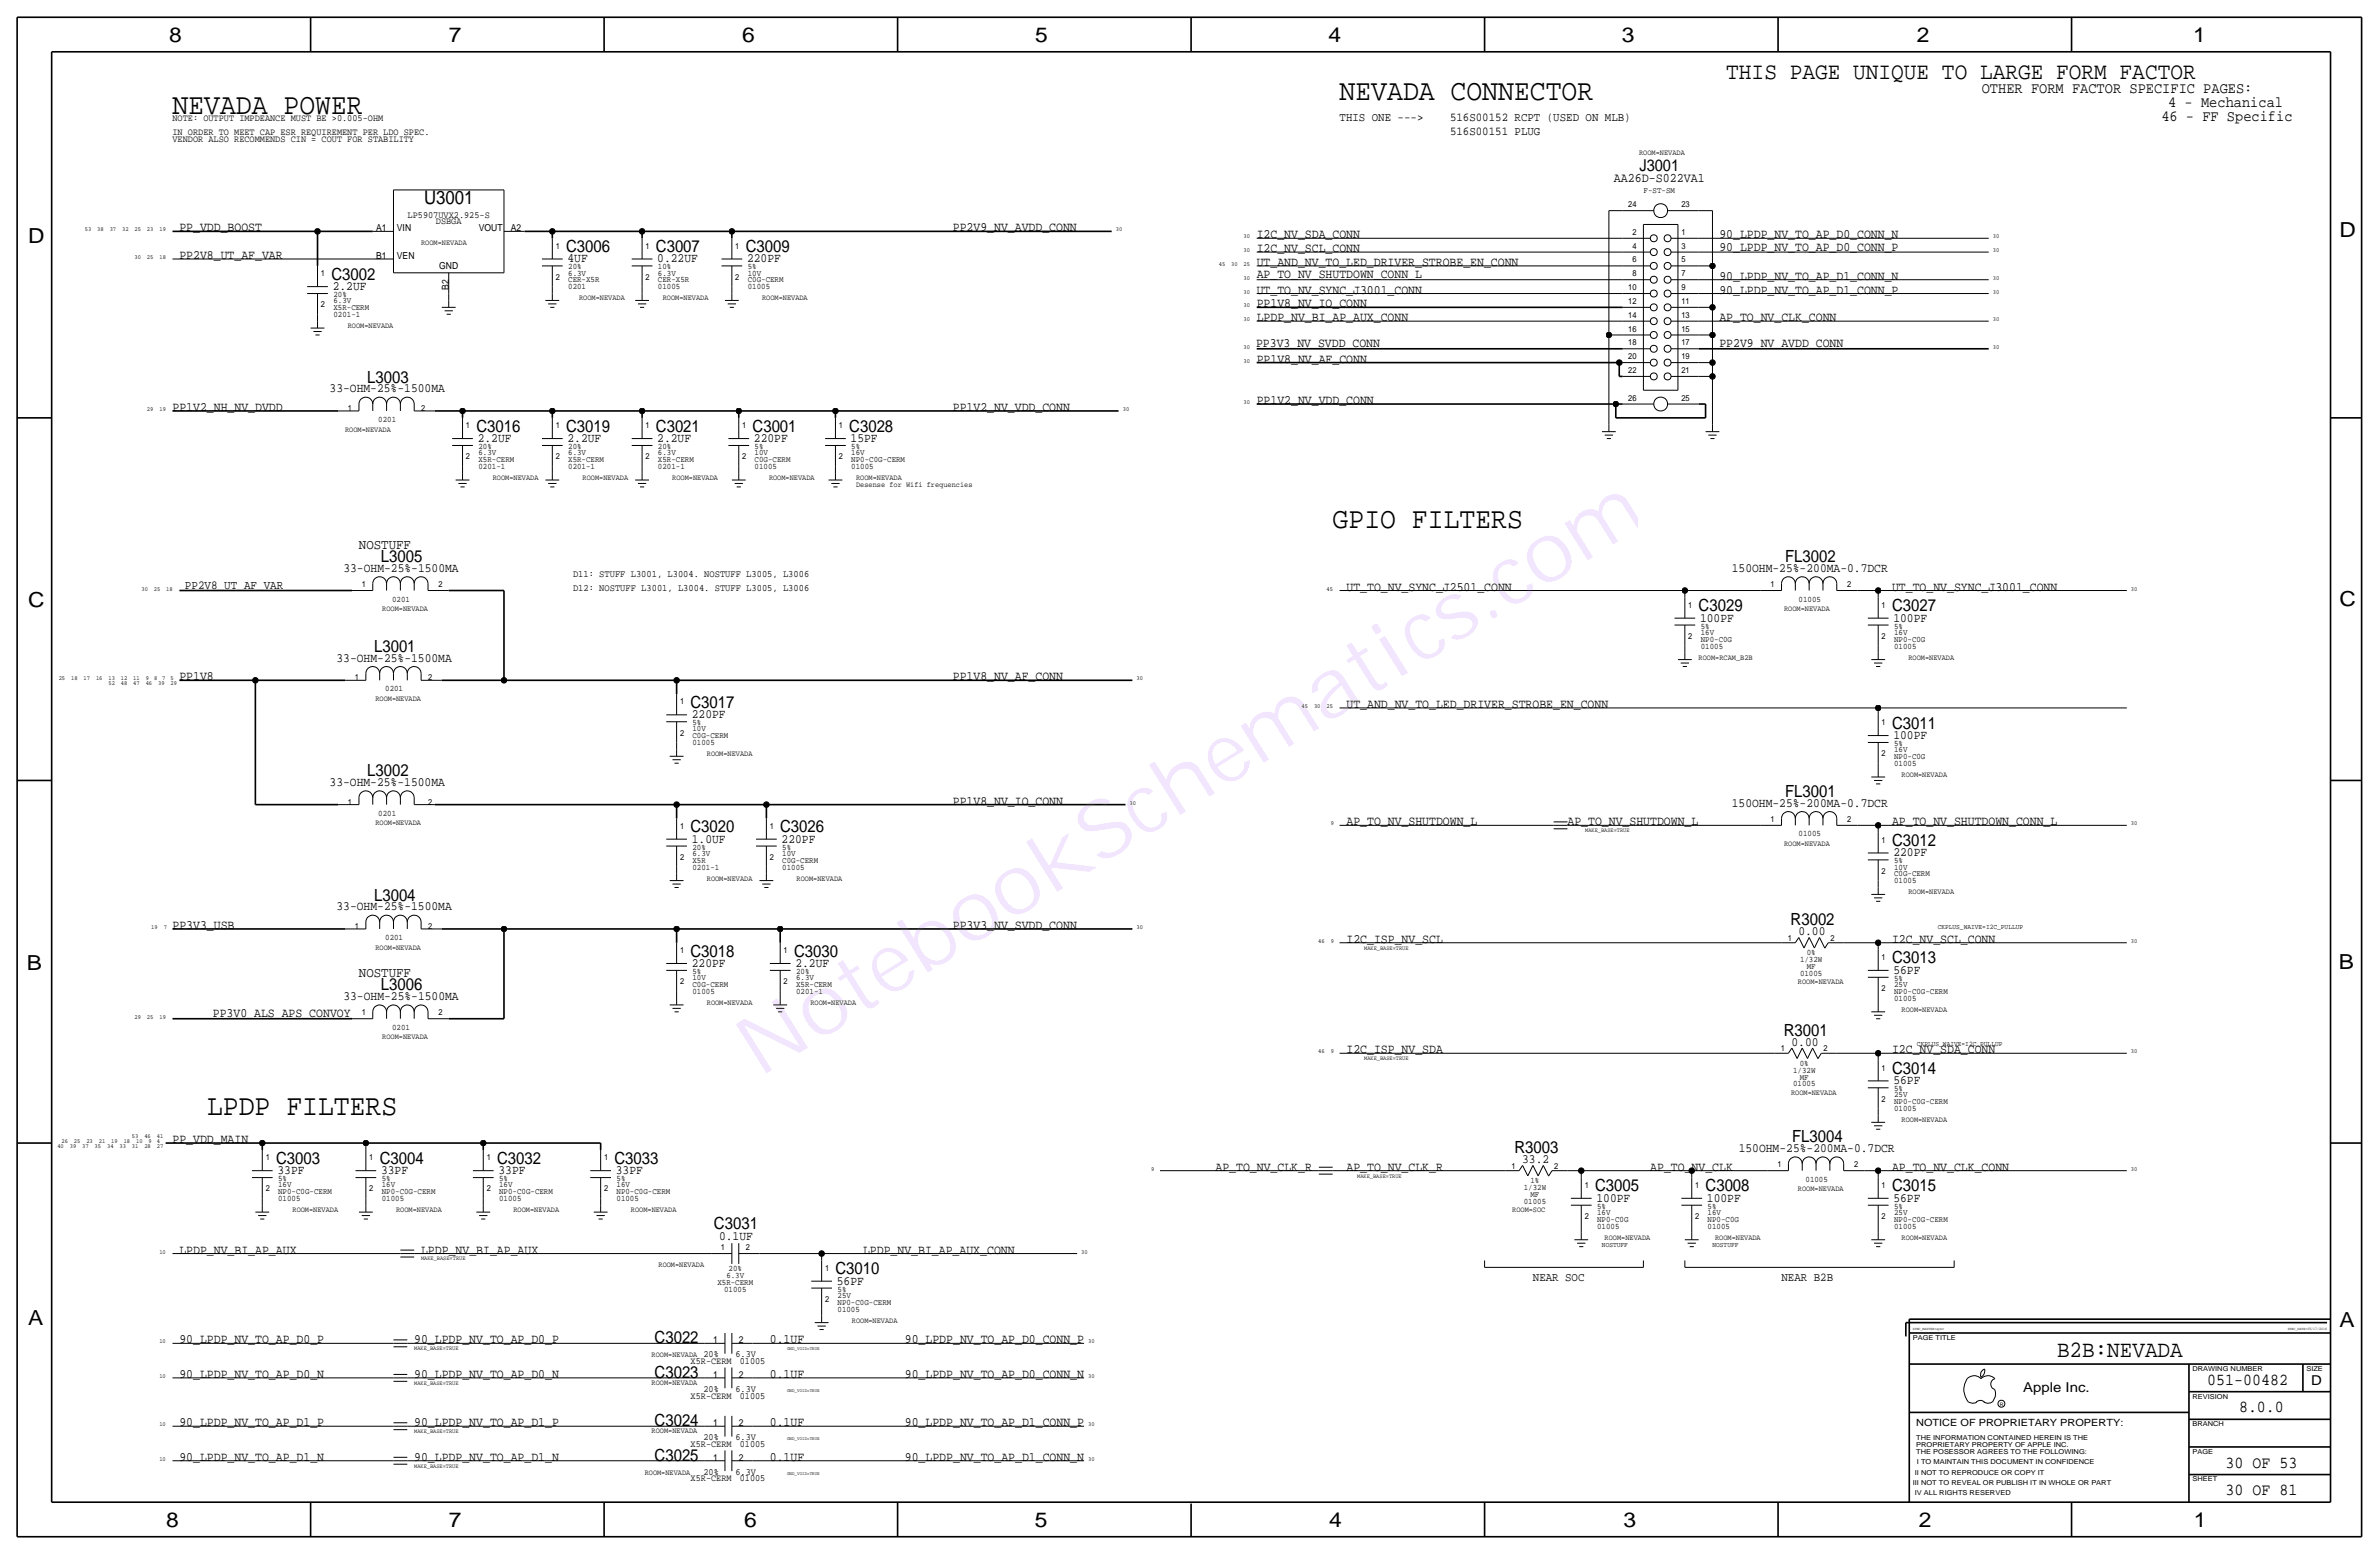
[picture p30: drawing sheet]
<svg xmlns="http://www.w3.org/2000/svg" width="875mm" height="572mm" viewBox="0 0 875 572" stroke-linecap="round" stroke-linejoin="round" font-family="sans-serif">
<defs><g id="words">
<text font-size="30.2" fill="#9f40ff" x="279.3" y="396.5" transform="rotate(-32 279.3 396.5)">NotebookSchematics.com</text>
<g font-size="10.9">
<text x="63.5" y="41.9">NEVADA POWER</text>
<text x="492.7" y="36.8">NEVADA CONNECTOR</text>
<text x="490.2" y="194.3">GPIO FILTERS</text>
<text x="76.1" y="410.2">LPDP FILTERS</text>
</g>
<text font-size="8.7" x="634.9" y="29.2">THIS PAGE UNIQUE TO LARGE FORM FACTOR</text>
<text font-size="8.6" x="756.6" y="499.1">B2B:NEVADA</text>
<g font-size="7.6">
<text x="62.2" y="15.5">8</text>
<text x="165" y="15.5">7</text>
<text x="273" y="15.5">6</text>
<text x="380.7" y="15.5">5</text>
<text x="488.6" y="15.5">4</text>
<text x="596.6" y="15.5">3</text>
<text x="705.1" y="15.5">2</text>
<text x="806.7" y="15.5">1</text>
<text x="10.4" y="89.4">D</text>
<text x="860.5" y="87.1">D</text>
<text x="10.4" y="223.3">C</text>
<text x="860.5" y="222.8">C</text>
<text x="9.8" y="356.6">B</text>
<text x="860.3" y="356.4">B</text>
<text x="10.4" y="487.4">A</text>
<text x="860.5" y="488.2">A</text>
<text x="61.2" y="561.6">8</text>
<text x="165" y="561.6">7</text>
<text x="273.8" y="561.6">6</text>
<text x="380.7" y="561.6">5</text>
<text x="488.9" y="561.6">4</text>
<text x="597.1" y="561.6">3</text>
<text x="705.8" y="561.6">2</text>
<text x="806.9" y="561.6">1</text>
</g>
<text font-size="6.9" x="156" y="74.9">U3001</text>
<g font-size="6.2">
<text x="208.2" y="92.7">C3006</text>
<text x="241.2" y="92.7">C3007</text>
<text x="274.3" y="92.7">C3009</text>
<text x="121.9" y="102.9">C3002</text>
<text x="135.1" y="140.7">L3003</text>
<text x="175.2" y="158.8">C3016</text>
<text x="208.2" y="158.8">C3019</text>
<text x="241.2" y="158.8">C3021</text>
<text x="276.8" y="158.8">C3001</text>
<text x="312.4" y="158.8">C3028</text>
<text x="140.1" y="206.8">L3005</text>
<text x="656.6" y="206.8">FL3002</text>
<text x="624.8" y="224.8">C3029</text>
<text x="695.9" y="224.8">C3027</text>
<text x="137.6" y="239.8">L3001</text>
<text x="253.9" y="260.3">C3017</text>
<text x="695.9" y="268">C3011</text>
<text x="135.1" y="285.5">L3002</text>
<text x="656.6" y="293.1">FL3001</text>
<text x="253.9" y="306.1">C3020</text>
<text x="287" y="306.1">C3026</text>
<text x="695.9" y="311.2">C3012</text>
<text x="137.6" y="331.2">L3004</text>
<text x="658.6" y="340.4">R3002</text>
<text x="253.9" y="351.8">C3018</text>
<text x="292" y="351.8">C3030</text>
<text x="695.9" y="354.3">C3013</text>
<text x="140.1" y="364.2">L3006</text>
<text x="656.1" y="381">R3001</text>
<text x="695.9" y="395">C3014</text>
<text x="557" y="424.2">R3003</text>
<text x="659.2" y="420.1">FL3004</text>
<text x="101.5" y="428">C3003</text>
<text x="139.6" y="428">C3004</text>
<text x="182.8" y="428">C3032</text>
<text x="226" y="428">C3033</text>
<text x="586.7" y="438.2">C3005</text>
<text x="627.3" y="438.2">C3008</text>
<text x="695.9" y="438.2">C3015</text>
<text x="262.6" y="452.1">C3031</text>
<text x="307.3" y="468.6">C3010</text>
<text x="240.8" y="494">C3022</text>
<text x="240.8" y="506.7">C3023</text>
<text x="811.9" y="509.3">051-00482</text>
<text x="823.6" y="519.4">8.0.0</text>
<text x="240.8" y="524.5">C3024</text>
<text x="240.8" y="537.2">C3025</text>
<text x="818.6" y="539.8">30 OF 53</text>
<text x="818.6" y="549.9">30 OF 81</text>
</g>
<text font-size="6" x="603" y="62.7">J3001</text>
<g font-size="5.6">
<text x="728.9" y="34.3">OTHER FORM FACTOR SPECIFIC PAGES:</text>
<text x="797.5" y="39.4">4 - Mechanical</text>
<text x="795" y="44.4">46 - FF Specific</text>
</g>
<g font-size="5.1">
<text x="132" y="201.9">NOSTUFF</text>
<text x="132" y="359.4">NOSTUFF</text>
</g>
<g font-size="5">
<text x="850.1" y="509.3">D</text>
<text x="744.2" y="511.8">Apple Inc.</text>
</g>
<text font-size="4.8" x="593.6" y="67.1">AA26D-S022VA1</text>
<g font-size="4.7">
<text x="66" y="85.1">PP_VDD_BOOST</text>
<text x="350.5" y="85.1">PP2V9_NV_AVDD_CONN</text>
<text x="462.2" y="87.6">I2C_NV_SDA_CONN</text>
<text x="632.4" y="87.6">90_LPDP_NV_TO_AP_D0_CONN_N</text>
<text x="66" y="95.2">PP2V8_UT_AF_VAR</text>
<text x="462.2" y="92.7">I2C_NV_SCL_CONN</text>
<text x="632.4" y="92.2">90_LPDP_NV_TO_AP_D0_CONN_P</text>
<text x="208.7" y="96.5">4UF</text>
<text x="241.8" y="96.5">0.22UF</text>
<text x="274.8" y="96.5">220PF</text>
<text x="462.2" y="97.8">UT_AND_NV_TO_LED_DRIVER_STROBE_EN_CONN</text>
<text x="122.4" y="106.7">2.2UF</text>
<text x="462.2" y="102.4">AP_TO_NV_SHUTDOWN_CONN_L</text>
<text x="462.2" y="107.9">UT_TO_NV_SYNC_J3001_CONN</text>
<text x="632.4" y="102.9">90_LPDP_NV_TO_AP_D1_CONN_N</text>
<text x="632.4" y="107.9">90_LPDP_NV_TO_AP_D1_CONN_P</text>
<text x="462.2" y="113">PP1V8_NV_IO_CONN</text>
<text x="462.2" y="118.1">LPDP_NV_BI_AP_AUX_CONN</text>
<text x="632.4" y="118.1">AP_TO_NV_CLK_CONN</text>
<text x="462" y="127.8">PP3V3_NV_SVDD_CONN</text>
<text x="632.4" y="127.8">PP2V9_NV_AVDD_CONN</text>
<text x="462.2" y="133.3">PP1V8_NV_AF_CONN</text>
<text x="121.2" y="144.3">33-OHM-25%-1500MA</text>
<text x="462.2" y="148.6">PP1V2_NV_VDD_CONN</text>
<text x="63.5" y="151.1">PP1V2_NH_NV_DVDD</text>
<text x="350.5" y="151.1">PP1V2_NV_VDD_CONN</text>
<text x="175.7" y="162.6">2.2UF</text>
<text x="208.7" y="162.6">2.2UF</text>
<text x="241.8" y="162.6">2.2UF</text>
<text x="277.3" y="162.6">220PF</text>
<text x="312.9" y="162.6">15PF</text>
<text x="126.3" y="210.3">33-OHM-25%-1500MA</text>
<text x="637" y="210.3">150OHM-25%-200MA-0.7DCR</text>
<text x="495.2" y="217.2">UT_TO_NV_SYNC_J2501_CONN</text>
<text x="695.9" y="217.2">UT_TO_NV_SYNC_J3001_CONN</text>
<text x="625.3" y="228.6">100PF</text>
<text x="696.4" y="228.6">100PF</text>
<text x="123.8" y="243.3">33-OHM-25%-1500MA</text>
<text x="66" y="250.2">PP1V8</text>
<text x="350.5" y="250.2">PP1V8_NV_AF_CONN</text>
<text x="495.2" y="260.3">UT_AND_NV_TO_LED_DRIVER_STROBE_EN_CONN</text>
<text x="254.5" y="264.2">220PF</text>
<text x="696.4" y="271.8">100PF</text>
<text x="121.2" y="289.1">33-OHM-25%-1500MA</text>
<text x="350.5" y="295.9">PP1V8_NV_IO_CONN</text>
<text x="637" y="296.7">150OHM-25%-200MA-0.7DCR</text>
<text x="495.2" y="303.5">AP_TO_NV_SHUTDOWN_L</text>
<text x="576.5" y="303.5">AP_TO_NV_SHUTDOWN_L</text>
<text x="695.9" y="303.5">AP_TO_NV_SHUTDOWN_CONN_L</text>
<text x="254.5" y="309.9">1.0UF</text>
<text x="287.5" y="309.9">220PF</text>
<text x="696.4" y="315">220PF</text>
<text x="123.8" y="334.8">33-OHM-25%-1500MA</text>
<text x="63.5" y="341.6">PP3V3_USB</text>
<text x="350.5" y="341.6">PP3V3_NV_SVDD_CONN</text>
<text x="495.2" y="346.7">I2C_ISP_NV_SCL</text>
<text x="661.5" y="343.9">0.00</text>
<text x="695.9" y="346.7">I2C_NV_SCL_CONN</text>
<text x="254.5" y="355.6">220PF</text>
<text x="292.6" y="355.6">2.2UF</text>
<text x="696.4" y="358.1">56PF</text>
<text x="126.3" y="367.8">33-OHM-25%-1500MA</text>
<text x="78.3" y="374.1">PP3V0_ALS_APS_CONVOY</text>
<text x="495.2" y="387.4">I2C_ISP_NV_SDA</text>
<text x="658.9" y="384.6">0.00</text>
<text x="695.9" y="387.3">I2C_NV_SDA_CONN</text>
<text x="696.4" y="398.8">56PF</text>
<text x="63.5" y="420.4">PP_VDD_MAIN</text>
<text x="639.5" y="423.7">150OHM-25%-200MA-0.7DCR</text>
<text x="102.1" y="431.8">33PF</text>
<text x="140.2" y="431.8">33PF</text>
<text x="183.3" y="431.8">33PF</text>
<text x="226.5" y="431.8">33PF</text>
<text x="447.1" y="430.5">AP_TO_NV_CLK_R</text>
<text x="495.2" y="430.5">AP_TO_NV_CLK_R</text>
<text x="559.9" y="427.7">33.2</text>
<text x="607" y="430.5">AP_TO_NV_CLK</text>
<text x="695.9" y="430.5">AP_TO_NV_CLK_CONN</text>
<text x="587.2" y="442">100PF</text>
<text x="627.8" y="442">100PF</text>
<text x="696.4" y="442">56PF</text>
<text x="264.5" y="455.9">0.1UF</text>
<text x="66" y="461">LPDP_NV_BI_AP_AUX</text>
<text x="154.9" y="461">LPDP_NV_BI_AP_AUX</text>
<text x="317.4" y="461">LPDP_NV_BI_AP_AUX_CONN</text>
<text x="307.8" y="472.4">56PF</text>
<text x="66" y="494">90_LPDP_NV_TO_AP_D0_P</text>
<text x="152.3" y="494">90_LPDP_NV_TO_AP_D0_P</text>
<text x="283.2" y="494">0.1UF</text>
<text x="332.8" y="494">90_LPDP_NV_TO_AP_D0_CONN_P</text>
<text x="66" y="506.7">90_LPDP_NV_TO_AP_D0_N</text>
<text x="152.3" y="506.7">90_LPDP_NV_TO_AP_D0_N</text>
<text x="283.2" y="506.7">0.1UF</text>
<text x="332.8" y="506.7">90_LPDP_NV_TO_AP_D0_CONN_N</text>
<text x="66" y="524.5">90_LPDP_NV_TO_AP_D1_P</text>
<text x="152.3" y="524.5">90_LPDP_NV_TO_AP_D1_P</text>
<text x="283.2" y="524.5">0.1UF</text>
<text x="332.8" y="524.5">90_LPDP_NV_TO_AP_D1_CONN_P</text>
<text x="66" y="537.2">90_LPDP_NV_TO_AP_D1_N</text>
<text x="152.3" y="537.2">90_LPDP_NV_TO_AP_D1_N</text>
<text x="283.2" y="537.2">0.1UF</text>
<text x="332.8" y="537.2">90_LPDP_NV_TO_AP_D1_CONN_N</text>
</g>
<text font-size="4.5" x="68" y="216.7">PP2V8_UT_AF_VAR</text>
<g font-size="4.4">
<text x="492.7" y="44.4">THIS ONE ---&gt;</text>
<text x="533.3" y="44.5">516S00152 RCPT (USED ON MLB)</text>
<text x="533.3" y="49.5">516S00151 PLUG</text>
<text x="563.8" y="471.2">NEAR SOC</text>
<text x="655.3" y="471.2">NEAR B2B</text>
</g>
<text font-size="3.7" x="704.8" y="524.5">NOTICE OF PROPRIETARY PROPERTY:</text>
<g font-size="3.6">
<text x="210.8" y="212.1">D11: STUFF L3001, L3004. NOSTUFF L3005, L3006</text>
<text x="210.8" y="217.2">D12: NOSTUFF L3001, L3004. STUFF L3005, L3006</text>
</g>
<g font-size="3.5">
<text x="63.4" y="44.5">NOTE: OUTPUT IMPDEANCE MUST BE &gt;0.005-OHM</text>
<text x="63.4" y="49.5">IN ORDER TO MEET CAP ESR REQUIREMENT PER LDO SPEC.</text>
<text x="63.4" y="52.1">VENDOR ALSO RECOMMENDS CIN = COUT FOR STABILITY</text>
<text x="149.9" y="80">LP5907UVX2.925-S</text>
<text x="160.3" y="82.6">DSBGA</text>
<text x="138.3" y="85.1">A1</text>
<text x="146" y="85.1">VIN</text>
<text x="176.1" y="85.1">VOUT</text>
<text x="187.9" y="85.1">A2</text>
<text x="138.3" y="95.3">B1</text>
<text x="146" y="95.3">VEN</text>
<text x="161.5" y="99.1">GND</text>
<text x="165" y="106.7" transform="rotate(-90 165 106.7)">B2</text>
<text x="262.4" y="494">1</text>
<text x="271.7" y="494">2</text>
<text x="254" y="501.6">X5R-CERM</text>
<text x="258.7" y="499.1">20%</text>
<text x="270.5" y="499.1">6.3V</text>
<text x="272.1" y="501.7">01005</text>
<text x="262.4" y="506.7">1</text>
<text x="271.7" y="506.7">2</text>
<text x="254" y="514.4">X5R-CERM</text>
<text x="258.7" y="511.8">20%</text>
<text x="270.5" y="511.8">6.3V</text>
<text x="272.1" y="514.4">01005</text>
<text x="262.4" y="524.5">1</text>
<text x="271.7" y="524.5">2</text>
<text x="254" y="532.1">X5R-CERM</text>
<text x="258.7" y="529.6">20%</text>
<text x="270.5" y="529.6">6.3V</text>
<text x="272.1" y="532.1">01005</text>
<text x="262.4" y="537.2">1</text>
<text x="271.7" y="537.2">2</text>
<text x="254" y="544.8">X5R-CERM</text>
<text x="258.7" y="542.3">20%</text>
<text x="270.5" y="542.3">6.3V</text>
<text x="272.1" y="544.8">01005</text>
</g>
<g font-size="3.1">
<text x="604.5" y="70.9">F-ST-SM</text>
<text x="598.9" y="76.2">24</text>
<text x="618.4" y="76.2">23</text>
<text x="600.4" y="86.4">2</text>
<text x="618.4" y="86.4">1</text>
<text x="204.4" y="91.4">1</text>
<text x="237.4" y="91.4">1</text>
<text x="270.5" y="91.4">1</text>
<text x="600.4" y="91.4">4</text>
<text x="618.4" y="91.4">3</text>
<text x="118.1" y="101.6">1</text>
<text x="209" y="101.3">6.3V</text>
<text x="209" y="99.1">20%</text>
<text x="242" y="99.1">10%</text>
<text x="242" y="101.3">6.3V</text>
<text x="275" y="99.1">5%</text>
<text x="275" y="101.3">10V</text>
<text x="600.4" y="101.6">8</text>
<text x="600.4" y="96.5">6</text>
<text x="618.4" y="101.6">7</text>
<text x="618.4" y="96.5">5</text>
<text x="204.4" y="102.9">2</text>
<text x="209" y="103.9">CER-X5R</text>
<text x="209" y="106.4">0201</text>
<text x="237.4" y="102.9">2</text>
<text x="242" y="103.9">CER-X5R</text>
<text x="242" y="106.4">01005</text>
<text x="270.5" y="102.9">2</text>
<text x="275" y="106.4">01005</text>
<text x="275" y="103.9">C0G-CERM</text>
<text x="598.9" y="106.7">10</text>
<text x="618.4" y="106.7">9</text>
<text x="118.1" y="113">2</text>
<text x="122.6" y="111.5">6.3V</text>
<text x="122.6" y="109.2">20%</text>
<text x="598.9" y="111.8">12</text>
<text x="618.4" y="111.8">11</text>
<text x="122.6" y="116.6">0201-1</text>
<text x="122.6" y="114">X5R-CERM</text>
<text x="598.9" y="116.8">14</text>
<text x="618.4" y="116.8">13</text>
<text x="598.9" y="121.9">16</text>
<text x="618.4" y="121.9">15</text>
<text x="598.9" y="127">18</text>
<text x="618.4" y="127">17</text>
<text x="598.9" y="137.2">22</text>
<text x="598.9" y="132.1">20</text>
<text x="618.4" y="137.2">21</text>
<text x="618.4" y="132.1">19</text>
<text x="598.9" y="147.3">26</text>
<text x="618.4" y="147.3">25</text>
<text x="128" y="151.1">1</text>
<text x="139.1" y="155.2">0201</text>
<text x="154.9" y="151.1">2</text>
<text x="171.4" y="157.5">1</text>
<text x="204.4" y="157.5">1</text>
<text x="237.4" y="157.5">1</text>
<text x="273" y="157.5">1</text>
<text x="308.6" y="157.5">1</text>
<text x="176" y="165.1">20%</text>
<text x="176" y="167.4">6.3V</text>
<text x="209" y="167.4">6.3V</text>
<text x="209" y="165.1">20%</text>
<text x="242" y="167.4">6.3V</text>
<text x="242" y="165.1">20%</text>
<text x="277.6" y="167.4">10V</text>
<text x="277.6" y="165.1">5%</text>
<text x="313.1" y="165.1">5%</text>
<text x="313.1" y="167.4">16V</text>
<text x="171.4" y="168.9">2</text>
<text x="176" y="172.5">0201-1</text>
<text x="176" y="169.9">X5R-CERM</text>
<text x="204.4" y="168.9">2</text>
<text x="209" y="169.9">X5R-CERM</text>
<text x="209" y="172.5">0201-1</text>
<text x="237.4" y="168.9">2</text>
<text x="242" y="169.9">X5R-CERM</text>
<text x="242" y="172.5">0201-1</text>
<text x="273" y="168.9">2</text>
<text x="277.6" y="172.5">01005</text>
<text x="277.6" y="169.9">C0G-CERM</text>
<text x="308.6" y="168.9">2</text>
<text x="313.1" y="172.5">01005</text>
<text x="313.1" y="169.9">NP0-C0G-CERM</text>
<text x="133" y="215.9">1</text>
<text x="161.2" y="215.9">2</text>
<text x="651.2" y="215.9">1</text>
<text x="679.4" y="215.9">2</text>
<text x="144.2" y="221.2">0201</text>
<text x="661.6" y="221.2">01005</text>
<text x="621" y="223.5">1</text>
<text x="692.1" y="223.5">1</text>
<text x="625.6" y="231.1">5%</text>
<text x="625.6" y="233.4">16V</text>
<text x="696.7" y="233.4">16V</text>
<text x="696.7" y="231.1">5%</text>
<text x="621" y="234.9">2</text>
<text x="625.6" y="236">NP0-C0G</text>
<text x="625.6" y="238.5">01005</text>
<text x="692.1" y="234.9">2</text>
<text x="696.7" y="236">NP0-C0G</text>
<text x="696.7" y="238.5">01005</text>
<text x="130.5" y="250.2">1</text>
<text x="157.4" y="250.2">2</text>
<text x="141.7" y="254.3">0201</text>
<text x="250.1" y="259.1">1</text>
<text x="254.7" y="266.7">5%</text>
<text x="254.7" y="269">10V</text>
<text x="692.1" y="266.7">1</text>
<text x="250.1" y="270.5">2</text>
<text x="254.7" y="274.1">01005</text>
<text x="254.7" y="271.5">C0G-CERM</text>
<text x="696.7" y="274.3">5%</text>
<text x="692.1" y="278.1">2</text>
<text x="696.7" y="279.1">NP0-C0G</text>
<text x="696.7" y="276.6">16V</text>
<text x="696.7" y="281.7">01005</text>
<text x="128" y="295.9">1</text>
<text x="139.1" y="300">0201</text>
<text x="157.4" y="295.9">2</text>
<text x="250.1" y="304.8">1</text>
<text x="283.2" y="304.8">1</text>
<text x="651.2" y="302.3">1</text>
<text x="679.4" y="302.3">2</text>
<text x="661.6" y="307.6">01005</text>
<text x="692.1" y="309.9">1</text>
<text x="250.1" y="316.2">2</text>
<text x="254.7" y="317.2">X5R</text>
<text x="254.7" y="314.7">6.3V</text>
<text x="254.7" y="312.4">20%</text>
<text x="283.2" y="316.2">2</text>
<text x="287.7" y="317.2">C0G-CERM</text>
<text x="287.7" y="314.7">10V</text>
<text x="287.7" y="312.4">5%</text>
<text x="696.7" y="317.5">5%</text>
<text x="254.7" y="319.8">0201-1</text>
<text x="287.7" y="319.8">01005</text>
<text x="692.1" y="321.3">2</text>
<text x="696.7" y="322.3">C0G-CERM</text>
<text x="696.7" y="319.8">10V</text>
<text x="696.7" y="324.9">01005</text>
<text x="130.5" y="341.6">1</text>
<text x="157.4" y="341.6">2</text>
<text x="141.7" y="345.7">0201</text>
<text x="657.6" y="345.9">1</text>
<text x="673.3" y="345.9">2</text>
<text x="250.1" y="350.5">1</text>
<text x="288.2" y="350.5">1</text>
<text x="662.1" y="353.8">1/32W</text>
<text x="664.5" y="351.3">0%</text>
<text x="692.1" y="353.1">1</text>
<text x="254.7" y="358.1">5%</text>
<text x="292.8" y="358.1">20%</text>
<text x="662.1" y="358.9">01005</text>
<text x="664.5" y="356.4">MF</text>
<text x="250.1" y="362">2</text>
<text x="254.7" y="365.5">01005</text>
<text x="254.7" y="360.4">10V</text>
<text x="254.7" y="363">C0G-CERM</text>
<text x="288.2" y="362">2</text>
<text x="292.8" y="365.5">0201-1</text>
<text x="292.8" y="360.4">6.3V</text>
<text x="292.8" y="363">X5R-CERM</text>
<text x="692.1" y="364.5">2</text>
<text x="696.7" y="365.5">NP0-C0G-CERM</text>
<text x="696.7" y="363">25V</text>
<text x="696.7" y="360.7">5%</text>
<text x="696.7" y="368">01005</text>
<text x="133" y="373.4">1</text>
<text x="161.2" y="373.4">2</text>
<text x="144.2" y="378.7">0201</text>
<text x="655" y="386.6">1</text>
<text x="670.8" y="386.6">2</text>
<text x="659.5" y="394.5">1/32W</text>
<text x="662" y="391.9">0%</text>
<text x="692.1" y="393.7">1</text>
<text x="659.5" y="399.5">01005</text>
<text x="662" y="397">MF</text>
<text x="696.7" y="401.3">5%</text>
<text x="692.1" y="405.1">2</text>
<text x="696.7" y="406.1">NP0-C0G-CERM</text>
<text x="696.7" y="403.6">25V</text>
<text x="696.7" y="408.7">01005</text>
<text x="97.7" y="426.7">1</text>
<text x="135.8" y="426.7">1</text>
<text x="179" y="426.7">1</text>
<text x="222.2" y="426.7">1</text>
<text x="556" y="429.8">1</text>
<text x="571.7" y="429.8">2</text>
<text x="653.7" y="429.3">1</text>
<text x="681.9" y="429.3">2</text>
<text x="102.3" y="434.3">5%</text>
<text x="102.3" y="436.6">16V</text>
<text x="140.4" y="434.3">5%</text>
<text x="140.4" y="436.6">16V</text>
<text x="183.6" y="434.3">5%</text>
<text x="183.6" y="436.6">16V</text>
<text x="226.8" y="434.3">5%</text>
<text x="226.8" y="436.6">16V</text>
<text x="560.5" y="437.6">1/32W</text>
<text x="562.9" y="435.1">1%</text>
<text x="582.9" y="436.9">1</text>
<text x="623.5" y="436.9">1</text>
<text x="664.1" y="434.6">01005</text>
<text x="692.1" y="436.9">1</text>
<text x="97.7" y="438.2">2</text>
<text x="102.3" y="441.7">01005</text>
<text x="102.3" y="439.2">NP0-C0G-CERM</text>
<text x="135.8" y="438.2">2</text>
<text x="140.4" y="439.2">NP0-C0G-CERM</text>
<text x="140.4" y="441.7">01005</text>
<text x="179" y="438.2">2</text>
<text x="183.6" y="439.2">NP0-C0G-CERM</text>
<text x="183.6" y="441.7">01005</text>
<text x="222.2" y="438.2">2</text>
<text x="226.8" y="439.2">NP0-C0G-CERM</text>
<text x="226.8" y="441.7">01005</text>
<text x="560.5" y="442.7">01005</text>
<text x="562.9" y="440.2">MF</text>
<text x="582.9" y="448.3">2</text>
<text x="587.5" y="449.3">NP0-C0G</text>
<text x="587.5" y="444.5">5%</text>
<text x="587.5" y="446.8">16V</text>
<text x="623.5" y="448.3">2</text>
<text x="628.1" y="444.5">5%</text>
<text x="628.1" y="446.8">16V</text>
<text x="628.1" y="449.3">NP0-C0G</text>
<text x="692.1" y="448.3">2</text>
<text x="696.7" y="446.8">25V</text>
<text x="696.7" y="444.5">5%</text>
<text x="696.7" y="449.3">NP0-C0G-CERM</text>
<text x="587.5" y="451.9">01005</text>
<text x="628.1" y="451.9">01005</text>
<text x="696.7" y="451.9">01005</text>
<text x="265.1" y="459.7">1</text>
<text x="274.3" y="459.7">2</text>
<text x="268" y="467.4">20%</text>
<text x="303.5" y="467.4">1</text>
<text x="263.9" y="472.4">X5R-CERM</text>
<text x="267.2" y="469.9">6.3V</text>
<text x="266.3" y="475">01005</text>
<text x="303.5" y="478.8">2</text>
<text x="308.1" y="479.8">NP0-C0G-CERM</text>
<text x="308.1" y="477.3">25V</text>
<text x="308.1" y="475">5%</text>
<text x="308.1" y="482.3">01005</text>
</g>
<g font-size="2.9">
<text x="602.9" y="57.2">ROOM=NEVADA</text>
<text x="154.9" y="90.2">ROOM=NEVADA</text>
<text x="213" y="110.5">ROOM=NEVADA</text>
<text x="243.8" y="110.5">ROOM=NEVADA</text>
<text x="280.3" y="110.5">ROOM=NEVADA</text>
<text x="127.9" y="120.7">ROOM=NEVADA</text>
<text x="126.9" y="158.8">ROOM=NEVADA</text>
<text x="181.3" y="176.5">ROOM=NEVADA</text>
<text x="214.3" y="176.5">ROOM=NEVADA</text>
<text x="247.3" y="176.5">ROOM=NEVADA</text>
<text x="282.9" y="176.5">ROOM=NEVADA</text>
<text x="314.9" y="179.1">Desense for Wifi frequencies</text>
<text x="314.9" y="176.5">ROOM=NEVADA</text>
<text x="140.6" y="224.8">ROOM=NEVADA</text>
<text x="656.2" y="224.8">ROOM=NEVADA</text>
<text x="624.8" y="242.6">ROOM=RCAM_B2B</text>
<text x="702" y="242.6">ROOM=NEVADA</text>
<text x="138.1" y="257.8">ROOM=NEVADA</text>
<text x="260" y="278.1">ROOM=NEVADA</text>
<text x="699.4" y="285.8">ROOM=NEVADA</text>
<text x="138.1" y="303.5">ROOM=NEVADA</text>
<text x="656.2" y="311.2">ROOM=NEVADA</text>
<text x="260" y="323.9">ROOM=NEVADA</text>
<text x="293" y="323.9">ROOM=NEVADA</text>
<text x="702" y="328.9">ROOM=NEVADA</text>
<text x="138.1" y="349.3">ROOM=NEVADA</text>
<text x="661.3" y="362">ROOM=NEVADA</text>
<text x="260" y="369.6">ROOM=NEVADA</text>
<text x="298.1" y="369.6">ROOM=NEVADA</text>
<text x="699.4" y="372.1">ROOM=NEVADA</text>
<text x="140.6" y="382.3">ROOM=NEVADA</text>
<text x="658.8" y="402.6">ROOM=NEVADA</text>
<text x="699.4" y="412.8">ROOM=NEVADA</text>
<text x="661.3" y="438.2">ROOM=NEVADA</text>
<text x="107.6" y="445.8">ROOM=NEVADA</text>
<text x="145.7" y="445.8">ROOM=NEVADA</text>
<text x="188.9" y="445.8">ROOM=NEVADA</text>
<text x="232.1" y="445.8">ROOM=NEVADA</text>
<text x="556.2" y="445.8">ROOM=SOC</text>
<text x="590.2" y="455.9">ROOM=NEVADA</text>
<text x="630.8" y="455.9">ROOM=NEVADA</text>
<text x="699.4" y="455.9">ROOM=NEVADA</text>
<text x="242.2" y="466.1">ROOM=NEVADA</text>
<text x="313.3" y="486.4">ROOM=NEVADA</text>
<text x="239.7" y="499.1">ROOM=NEVADA</text>
<text x="239.7" y="509.3">ROOM=NEVADA</text>
<text x="239.7" y="527.1">ROOM=NEVADA</text>
<text x="237.1" y="542.3">ROOM=NEVADA</text>
</g>
<g font-size="2.6">
<text x="712.7" y="341.6">CKPLUS_WAIVE=I2C_PULLUP</text>
<text x="705.1" y="384.8">CKPLUS_WAIVE=I2C_PULLUP</text>
<text x="589.2" y="458.5">NOSTUFF</text>
<text x="629.9" y="458.5">NOSTUFF</text>
</g>
<g font-size="2.5">
<text x="703.5" y="492.8">PAGE TITLE</text>
<text x="806.4" y="504.2">DRAWING NUMBER</text>
<text x="848.3" y="504.2">SIZE</text>
<text x="806.4" y="514.4">REVISION</text>
<text x="806.4" y="524.5">BRANCH</text>
<text x="704.8" y="532.1">PROPRIETARY PROPERTY OF APPLE INC.</text>
<text x="704.8" y="529.6">THE INFORMATION CONTAINED HEREIN IS THE</text>
<text x="704.8" y="534.7">THE POSESSOR AGREES TO THE FOLLOWING:</text>
<text x="705.1" y="538.5">I TO MAINTAIN THIS DOCUMENT IN CONFIDENCE</text>
<text x="806.4" y="534.7">PAGE</text>
<text x="704.3" y="542.3">II NOT TO REPRODUCE OR COPY IT</text>
<text x="806.4" y="544.8">SHEET</text>
<text x="703.5" y="546.1">III NOT TO REVEAL OR PUBLISH IT IN WHOLE OR PART</text>
<text x="704.3" y="549.9">IV ALL RIGHTS RESERVED</text>
</g>
<g font-size="2.3">
<text x="31.2" y="85.1">53</text>
<text x="35.8" y="85.1">38</text>
<text x="40.3" y="85.1">37</text>
<text x="44.9" y="85.1">32</text>
<text x="49.5" y="85.1">25</text>
<text x="54.1" y="85.1">23</text>
<text x="58.6" y="85.1">19</text>
<text x="410.4" y="85.1">30</text>
<text x="457.4" y="87.6">30</text>
<text x="733" y="87.6">30</text>
<text x="49.5" y="95.2">30</text>
<text x="54.1" y="95.2">25</text>
<text x="58.6" y="95.2">18</text>
<text x="457.4" y="92.7">30</text>
<text x="733" y="92.7">30</text>
<text x="448.3" y="97.8">45</text>
<text x="452.8" y="97.8">30</text>
<text x="457.4" y="97.8">25</text>
<text x="457.4" y="108">30</text>
<text x="457.4" y="102.9">30</text>
<text x="733" y="102.9">30</text>
<text x="733" y="108">30</text>
<text x="457.4" y="113">30</text>
<text x="457.4" y="118.1">30</text>
<text x="733" y="118.1">30</text>
<text x="457.4" y="128.3">30</text>
<text x="733" y="128.3">30</text>
<text x="457.4" y="133.4">30</text>
<text x="457.4" y="148.6">30</text>
<text x="54.1" y="151.1">29</text>
<text x="58.6" y="151.1">19</text>
<text x="413" y="151.1">30</text>
<text x="52" y="217.2">30</text>
<text x="56.6" y="217.2">25</text>
<text x="61.2" y="217.2">18</text>
<text x="487.9" y="217.2">45</text>
<text x="783.8" y="217.2">30</text>
<text x="21.6" y="250.2">25</text>
<text x="26.2" y="250.2">18</text>
<text x="30.7" y="250.2">17</text>
<text x="35.3" y="250.2">16</text>
<text x="39.9" y="250.2">13</text>
<text x="44.5" y="250.2">12</text>
<text x="49" y="250.2">11</text>
<text x="53.6" y="250.2">9</text>
<text x="56.6" y="250.2">8</text>
<text x="59.7" y="250.2">7</text>
<text x="62.7" y="250.2">5</text>
<text x="418" y="250.2">30</text>
<text x="39.9" y="252">52</text>
<text x="44.5" y="252">48</text>
<text x="49" y="252">47</text>
<text x="53.6" y="252">46</text>
<text x="58.2" y="252">39</text>
<text x="62.7" y="252">29</text>
<text x="478.8" y="260.4">45</text>
<text x="483.3" y="260.4">30</text>
<text x="487.9" y="260.4">25</text>
<text x="415.5" y="295.9">30</text>
<text x="489.5" y="303.5">9</text>
<text x="783.8" y="303.5">30</text>
<text x="55.6" y="341.6">19</text>
<text x="60.2" y="341.6">7</text>
<text x="418" y="341.6">30</text>
<text x="484.9" y="346.7">46</text>
<text x="489.5" y="346.7">9</text>
<text x="783.8" y="346.7">30</text>
<text x="49.5" y="374.7">29</text>
<text x="54.1" y="374.7">25</text>
<text x="58.6" y="374.7">19</text>
<text x="484.9" y="387.4">46</text>
<text x="489.5" y="387.4">9</text>
<text x="783.8" y="387.4">30</text>
<text x="48.5" y="418.6">53</text>
<text x="53.1" y="418.6">46</text>
<text x="57.7" y="418.6">41</text>
<text x="21.1" y="422.2">40</text>
<text x="22.6" y="420.4">26</text>
<text x="25.7" y="422.2">39</text>
<text x="27.2" y="420.4">25</text>
<text x="30.2" y="422.2">37</text>
<text x="31.8" y="420.4">23</text>
<text x="34.8" y="422.2">35</text>
<text x="36.3" y="420.4">21</text>
<text x="39.4" y="422.2">34</text>
<text x="40.9" y="420.4">19</text>
<text x="44" y="422.2">33</text>
<text x="45.5" y="420.4">18</text>
<text x="48.5" y="422.2">31</text>
<text x="50.1" y="420.4">10</text>
<text x="53.1" y="422.2">28</text>
<text x="54.6" y="420.4">9</text>
<text x="57.7" y="422.2">27</text>
<text x="57.7" y="420.4">4</text>
<text x="423.4" y="430.5">9</text>
<text x="783.8" y="430.5">30</text>
<text x="58.6" y="461">10</text>
<text x="397.7" y="461">30</text>
<text x="58.6" y="494">10</text>
<text x="400.3" y="494">30</text>
<text x="58.6" y="506.7">10</text>
<text x="400.3" y="506.7">30</text>
<text x="58.6" y="524.5">10</text>
<text x="400.3" y="524.5">30</text>
<text x="58.6" y="537.2">10</text>
<text x="400.3" y="537.2">30</text>
</g>
<g font-size="2.2">
<text x="583.1" y="306.1">MAKE_BASE=TRUE</text>
<text x="501.8" y="349.3">MAKE_BASE=TRUE</text>
<text x="501.8" y="389.9">MAKE_BASE=TRUE</text>
<text x="499.2" y="433.1">MAKE_BASE=TRUE</text>
<text x="154.9" y="463.6">MAKE_BASE=TRUE</text>
<text x="152.3" y="496.6">MAKE_BASE=TRUE</text>
<text x="152.3" y="509.3">MAKE_BASE=TRUE</text>
<text x="152.3" y="527">MAKE_BASE=TRUE</text>
<text x="152.3" y="539.8">MAKE_BASE=TRUE</text>
</g>
<text font-size="1.8" x="735.5" y="516.9">R</text>
<g font-size="1.7">
<text x="289.5" y="496.6">GND_VOID=TRUE</text>
<text x="289.5" y="511.8">GND_VOID=TRUE</text>
<text x="289.5" y="529.6">GND_VOID=TRUE</text>
<text x="289.5" y="542.3">GND_VOID=TRUE</text>
</g>
<g font-size="1.4">
<text x="703.5" y="489">SYNC_MASTER=sync</text>
<text x="841.4" y="489">SYNC_DATE=05/17/2016</text>
</g>
</g></defs>
<g fill="none" stroke="#000" stroke-width=".37">
<path d="M144.7 69.9h40.7zM144.7 69.9v30.4zM185.4 69.9v30.4zM591.8 77.5h5.1zM591.8 77.5v45.7zM596.9 77.5h11.4zM613.4 77.5h11.4zM624.8 77.5h5.1zM629.9 77.5v20.3zM63.4 95.3h73.7zM116.8 97.8v7.6zM137.1 95.3h7.6z"/>
<path d="M137.1 85.1h7.6zM185.4 85.1h7.6zM199.3 97.8h7.7zM199.3 95.3h7.7zM203.1 87.6v7.7zM203.1 97.8v7.6zM232.4 97.8h7.6zM232.4 95.3h7.6zM236.2 87.6v7.7zM236.2 97.8v7.6zM265.4 95.3h7.6zM265.4 97.8h7.6z"/>
<path d="M269.2 87.6v7.7zM269.2 97.8v7.6zM462.2 87.6h134.7zM462.2 97.8h134.7zM462.2 92.7h134.7zM596.9 97.8h10.1zM596.9 92.7h10.1zM596.9 87.6h10.1zM604.5 82.6v60.9zM604.5 82.6h12.7zM614.6 87.6h10.2zM614.6 97.8h10.2z"/>
<path d="M614.6 92.7h10.2zM617.2 82.6v60.9zM624.8 97.8h5.1zM624.8 92.7h106.7zM624.8 87.6h106.7zM629.9 97.8v15.2zM113 108h7.6zM113 105.4h7.6zM116.8 115.6v2.5zM116.8 107.9v7.7zM116.8 118.1v2.6zM144.7 100.3h40.7z"/>
<path d="M162.5 113h5.1zM163.5 114.3h3.1zM164.3 115.6h1.5zM165 108v2.5zM165 110.5v2.5zM165 100.3v7.7zM200.6 110.5h5.1zM201.6 111.8h3.1zM202.4 113h1.5zM203.1 105.4v2.6zM203.1 108v2.5zM233.6 110.5h5.1z"/>
<path d="M234.6 111.8h3.1zM235.4 113h1.5zM236.2 105.4v2.6zM236.2 108v2.5zM266.6 110.5h5.1zM267.7 111.8h3zM268.4 113h1.6zM269.2 105.4v2.6zM269.2 108v2.5zM462.2 118.1h134.7zM462.2 108h134.7zM462.2 102.9h134.7z"/>
<path d="M596.9 108h10.1zM596.9 118.1h10.1zM596.9 113h10.1zM596.9 102.9h10.1zM614.6 102.9h10.2zM614.6 108h10.2zM614.6 113h10.2zM614.6 118.1h10.2zM624.8 113h5.1zM624.8 118.1h106.7zM624.8 108h106.7zM624.8 102.9h106.7z"/>
<path d="M629.9 113v10.2zM114.2 120.7h5.1zM115.3 121.9h3zM116 123.2h1.6zM591.8 123.2v33zM591.8 123.2h5.1zM596.9 138.4h10.1zM596.9 133.4h10.1zM596.9 128.3h10.1zM596.9 123.2h10.1zM614.6 138.4h10.2zM614.6 133.4h10.2z"/>
<path d="M614.6 128.3h10.2zM614.6 123.2h10.2zM624.8 123.2h5.1zM624.8 133.4h5.1zM624.8 138.4h5.1zM629.9 123.2v10.2zM629.9 133.4v5zM629.9 138.4v17.8zM124.4 151.1h7.6zM132 148.6a2.54 2.54 0 0 1 2.6-2.5 2.54 2.54 0 0 1 2.5 2.5 2.54 2.54 0 0 1 2.5-2.5 2.54 2.54 0 0 1 2.6 2.5 2.54 2.54 0 0 1 2.5-2.5 2.54 2.54 0 0 1 2.6 2.5 2.54 2.54 0 0 1 2.5-2.5 2.54 2.54 0 0 1 2.5 2.5M132 148.6v2.5zM137.1 148.6v2.5z"/>
<path d="M142.2 148.6v2.5zM147.3 148.6v2.5zM152.3 148.6v2.5zM152.3 151.1h7.7zM170.1 153.7v7.6zM203.1 153.7v7.6zM236.2 153.7v7.6zM271.7 153.7v7.6zM307.3 153.7v7.6zM589.2 158.8h5.1zM591.8 156.2v2.6zM596.9 148.6h11.4z"/>
<path d="M604.5 143.5h12.7zM613.4 148.6h11.4zM627.3 158.8h5.1zM629.9 156.2v2.6zM166.3 161.3h7.6zM166.3 163.8h7.6zM167.6 176.5h5.1zM168.6 177.8h3.1zM169.4 179.1h1.5zM170.1 171.5v2.5zM170.1 163.8v7.7zM170.1 174v2.5z"/>
<path d="M199.3 163.8h7.7zM199.3 161.3h7.7zM200.6 176.5h5.1zM201.6 177.8h3.1zM202.4 179.1h1.5zM203.1 171.5v2.5zM203.1 163.8v7.7zM203.1 174v2.5zM232.4 163.8h7.6zM232.4 161.3h7.6zM233.6 176.5h5.1zM234.6 177.8h3.1z"/>
<path d="M235.4 179.1h1.5zM236.2 171.5v2.5zM236.2 163.8v7.7zM236.2 174v2.5zM267.9 161.3h7.6zM267.9 163.8h7.6zM269.2 176.5h5.1zM270.2 177.8h3.1zM271 179.1h1.5zM271.7 171.5v2.5zM271.7 163.8v7.7zM271.7 174v2.5z"/>
<path d="M303.5 161.3h7.6zM303.5 163.8h7.6zM304.7 176.5h5.1zM305.8 177.8h3zM306.5 179.1h1.6zM307.3 171.5v2.5zM307.3 163.8v7.7zM307.3 174v2.5zM590.2 160h3.1zM591 161.3h1.5zM628.3 160h3.1zM629.1 161.3h1.5z"/>
<path d="M129.5 217.2h7.6zM137.1 214.6a2.54 2.54 0 0 1 2.5-2.5 2.54 2.54 0 0 1 2.6 2.5 2.54 2.54 0 0 1 2.5-2.5 2.54 2.54 0 0 1 2.6 2.5 2.54 2.54 0 0 1 2.5-2.5 2.54 2.54 0 0 1 2.5 2.5 2.54 2.54 0 0 1 2.6-2.5 2.54 2.54 0 0 1 2.5 2.5M137.1 214.6v2.6zM142.2 214.6v2.6zM147.3 214.6v2.6zM152.3 214.6v2.6zM157.4 217.2h7.6zM157.4 214.6v2.6zM492.7 217.2h127zM619.7 217.2h28zM619.7 217.2v2.5zM619.7 219.7v7.6z"/>
<path d="M647.7 217.2h7.6zM655.3 214.6v2.6zM655.3 214.6a2.54 2.54 0 0 1 2.5-2.5 2.54 2.54 0 0 1 2.6 2.5 2.54 2.54 0 0 1 2.5-2.5 2.54 2.54 0 0 1 2.5 2.5 2.54 2.54 0 0 1 2.6-2.5 2.54 2.54 0 0 1 2.5 2.5 2.54 2.54 0 0 1 2.6-2.5 2.54 2.54 0 0 1 2.5 2.5M660.4 214.6v2.6zM665.4 214.6v2.6zM670.5 214.6v2.6zM675.6 217.2h7.6zM675.6 214.6v2.6zM683.2 217.2h7.6zM690.8 217.2h91.5zM690.8 217.2v2.5zM690.8 219.7v7.6z"/>
<path d="M615.9 229.9h7.6zM615.9 227.3h7.6zM619.7 237.5v2.5zM619.7 229.9v7.6zM687 227.3h7.6zM687 229.9h7.6zM690.8 237.5v2.5zM690.8 229.9v7.6zM126.9 250.2h7.7zM134.6 247.7a2.54 2.54 0 0 1 2.5-2.6 2.54 2.54 0 0 1 2.5 2.6 2.54 2.54 0 0 1 2.6-2.6 2.54 2.54 0 0 1 2.5 2.6 2.54 2.54 0 0 1 2.6-2.6 2.54 2.54 0 0 1 2.5 2.6 2.54 2.54 0 0 1 2.5-2.6 2.54 2.54 0 0 1 2.6 2.6M134.6 247.7v2.5zM139.6 247.7v2.5z"/>
<path d="M144.7 247.7v2.5zM149.8 247.7v2.5zM154.9 247.7v2.5zM154.9 250.2h7.6zM248.9 255.3v7.6zM617.2 242.6h5.1zM618.2 243.8h3zM618.9 245.1h1.6zM619.7 240v2.6zM688.3 242.6h5.1zM689.3 243.8h3.1zM690.1 245.1h1.5z"/>
<path d="M690.8 240v2.6zM245.1 265.4h7.6zM245.1 262.9h7.6zM246.3 278.1h5.1zM247.3 279.4h3.1zM248.9 273.1v2.5zM248.9 265.4v7.7zM248.9 275.6v2.5zM492.7 260.4h198.1zM687 270.5h7.6zM687 273.1h7.6zM690.8 260.4h91.5z"/>
<path d="M690.8 260.4v2.5zM690.8 262.9v7.6zM690.8 273v7.7zM124.4 295.9h7.6zM132 293.4a2.54 2.54 0 0 1 2.6-2.6 2.54 2.54 0 0 1 2.5 2.6 2.54 2.54 0 0 1 2.5-2.6 2.54 2.54 0 0 1 2.6 2.6 2.54 2.54 0 0 1 2.5-2.6 2.54 2.54 0 0 1 2.6 2.6 2.54 2.54 0 0 1 2.5-2.6 2.54 2.54 0 0 1 2.5 2.6M132 293.4v2.5zM137.1 293.4v2.5zM142.2 293.4v2.5zM147.3 293.4v2.5zM152.3 293.4v2.5zM152.3 295.9h7.7zM248.1 280.7h1.5z"/>
<path d="M688.3 285.8h5.1zM689.3 287h3.1zM690.1 288.3h1.5zM690.8 280.7v2.5zM690.8 283.2v2.5zM245.1 311.2h7.6zM245.1 308.6h7.6zM248.9 318.8v2.5zM248.9 301v7.6zM248.9 311.1v7.7zM278.1 308.6h7.6zM278.1 311.2h7.6z"/>
<path d="M281.9 318.8v2.5zM281.9 301v7.6zM281.9 311.1v7.7zM492.7 303.5h78.8zM571.5 304.8h5zM571.5 303.5h5zM571.5 302.3h5zM576.5 303.5h71.2zM647.7 303.5h7.6zM655.3 301v2.5zM655.3 301a2.54 2.54 0 0 1 2.5-2.5 2.54 2.54 0 0 1 2.6 2.5 2.54 2.54 0 0 1 2.5-2.5 2.54 2.54 0 0 1 2.5 2.5 2.54 2.54 0 0 1 2.6-2.5 2.54 2.54 0 0 1 2.5 2.5 2.54 2.54 0 0 1 2.6-2.5 2.54 2.54 0 0 1 2.5 2.5M660.4 301v2.5z"/>
<path d="M665.4 301v2.5zM670.5 301v2.5zM675.6 303.5h7.6zM675.6 301v2.5zM683.2 303.5h7.6zM687 313.7h7.6zM687 316.2h7.6zM690.8 303.5h91.5zM690.8 303.5v2.6zM690.8 306.1v7.6zM690.8 316.2v7.7zM134.6 339.1a2.54 2.54 0 0 1 2.5-2.5 2.54 2.54 0 0 1 2.5 2.5 2.54 2.54 0 0 1 2.6-2.5 2.54 2.54 0 0 1 2.5 2.5 2.54 2.54 0 0 1 2.6-2.5 2.54 2.54 0 0 1 2.5 2.5 2.54 2.54 0 0 1 2.5-2.5 2.54 2.54 0 0 1 2.6 2.5"/>
<path d="M134.6 339.1v2.5zM139.6 339.1v2.5zM144.7 339.1v2.5zM149.8 339.1v2.5zM154.9 339.1v2.5zM246.3 323.9h5.1zM247.3 325.1h3.1zM248.1 326.4h1.5zM248.9 321.3v2.5zM279.3 323.9h5.1zM280.4 325.1h3zM281.1 326.4h1.6z"/>
<path d="M281.9 321.3v2.5zM688.3 328.9h5.1zM689.3 330.2h3.1zM690.1 331.5h1.5zM690.8 323.9v2.5zM690.8 326.4v2.5zM126.9 341.6h7.7zM154.9 341.6h7.6zM245.1 356.9h7.6zM245.1 354.3h7.6zM248.9 346.7v7.6zM248.9 356.9v7.6z"/>
<path d="M283.2 356.9h7.6zM283.2 354.3h7.6zM287 346.7v7.6zM287 356.9v7.6zM492.7 346.7h162.6zM655.3 346.7h5.1zM661.6 344.8l2 3.8zM661.6 344.8l-1.2 1.9zM665.4 344.8l-1.8 3.8zM665.4 344.8l2 3.8zM669.2 344.8l-1.8 3.8zM669.2 344.8l2 3.8z"/>
<path d="M672.4 346.7h5.7zM672.4 346.7l-1.2 2zM678.1 346.7h12.7zM687 356.9h7.6zM687 359.4h7.6zM690.8 346.7h91.5zM690.8 346.7v2.5zM690.8 349.2v7.7zM690.8 359.4v7.6zM129.5 374.6h7.6zM137.1 372.1a2.54 2.54 0 0 1 2.5-2.5 2.54 2.54 0 0 1 2.6 2.5 2.54 2.54 0 0 1 2.5-2.5 2.54 2.54 0 0 1 2.6 2.5 2.54 2.54 0 0 1 2.5-2.5 2.54 2.54 0 0 1 2.5 2.5 2.54 2.54 0 0 1 2.6-2.5 2.54 2.54 0 0 1 2.5 2.5M137.1 372.1v2.5z"/>
<path d="M142.2 372.1v2.5zM147.3 372.1v2.5zM152.3 372.1v2.5zM157.4 374.6h7.6zM157.4 372.1v2.5zM246.3 369.6h5.1zM247.3 370.8h3.1zM248.1 372.1h1.5zM248.9 364.5v2.5zM248.9 367v2.6zM284.4 369.6h5.1zM285.4 370.8h3.1z"/>
<path d="M286.2 372.1h1.5zM287 364.5v2.5zM287 367v2.6zM688.3 372.1h5.1zM689.3 373.4h3.1zM690.1 374.6h1.5zM690.8 367v2.6zM690.8 369.6v2.5zM492.7 387.4h160zM652.7 387.4h5.1zM659.1 385.4l1.9 3.9zM659.1 385.4l-1.3 2z"/>
<path d="M662.9 385.4l-1.9 3.9zM662.9 385.4l1.9 3.9zM666.7 385.4l-1.9 3.9zM666.7 385.4l1.9 3.9zM669.9 387.4l-1.3 2zM669.9 387.4h5.7zM675.6 387.4h15.2zM687 397.5h7.6zM690.8 387.4h91.5zM690.8 387.4v2.5zM690.8 389.9v7.6zM687 400.1h7.6z"/>
<path d="M688.3 412.8h5.1zM689.3 414h3.1zM690.1 415.3h1.5zM690.8 407.7v2.5zM690.8 400.1v7.6zM690.8 410.2v2.5zM92.7 430.5h7.6zM92.7 433.1h7.6zM96.5 422.9v7.6zM96.5 433.1v7.6zM130.8 430.5h7.6zM130.8 433.1h7.6z"/>
<path d="M134.6 420.4v2.5zM134.6 422.9v7.6zM134.6 433.1v7.6zM173.9 430.5h7.7zM173.9 433.1h7.7zM177.7 422.9v7.6zM177.7 433.1v7.6zM217.1 430.5h7.6zM217.1 433.1h7.6zM220.9 422.9v7.6zM220.9 433.1v7.6zM426.7 430.5h58.4z"/>
<path d="M485.1 431.8h5.1zM485.1 430.5h5.1zM485.1 429.3h5.1zM490.2 430.5h63.5zM553.7 430.5h5.1zM560 428.6l2 3.9zM560 428.6l-1.2 1.9zM563.8 428.6l-1.8 3.9zM563.8 428.6l2 3.9zM567.6 428.6l-1.8 3.9zM567.6 428.6l2 3.9zM570.8 430.5h5.7z"/>
<path d="M570.8 430.5l-1.2 2.1zM576.5 430.5h5.1zM581.6 430.5h40.7zM581.6 430.5v2.6zM581.6 433.1v7.6zM622.3 430.5h27.9zM622.3 430.5v2.6zM622.3 433.1v7.6zM650.2 430.5h7.6zM657.8 428v2.5zM657.8 428a2.54 2.54 0 0 1 2.6-2.5 2.54 2.54 0 0 1 2.5 2.5 2.54 2.54 0 0 1 2.5-2.5 2.54 2.54 0 0 1 2.6 2.5 2.54 2.54 0 0 1 2.5-2.5 2.54 2.54 0 0 1 2.6 2.5 2.54 2.54 0 0 1 2.5-2.5 2.54 2.54 0 0 1 2.5 2.5M662.9 428v2.5z"/>
<path d="M668 428v2.5zM673.1 428v2.5zM678.1 430.5h7.7zM678.1 428v2.5zM685.8 430.5h5zM690.8 430.5h91.5zM690.8 430.5v2.6zM690.8 433.1v7.6zM93.9 445.8h5.1zM94.9 447h3.1zM95.7 448.3h1.5zM96.5 440.7v2.5z"/>
<path d="M96.5 443.2v2.6zM132 445.8h5.1zM133 447h3.1zM133.8 448.3h1.5zM134.6 440.7v2.5zM134.6 443.2v2.6zM147.3 459.7h5zM175.2 445.8h5.1zM176.2 447h3.1zM177 448.3h1.5zM177.7 440.7v2.5zM177.7 443.2v2.6z"/>
<path d="M218.4 445.8h5.1zM219.4 447h3.1zM220.2 448.3h1.5zM220.9 440.7v2.5zM220.9 443.2v2.6zM269.2 457.2v7.6zM271.7 457.2v7.6zM577.8 443.2h7.6zM577.8 440.7h7.6zM579.1 455.9h5.1zM580.1 457.2h3zM580.8 458.5h1.6z"/>
<path d="M581.6 450.9v2.5zM581.6 453.4v2.5zM581.6 443.2v7.7zM618.4 443.2h7.7zM618.4 440.7h7.7zM619.7 455.9h5.1zM620.7 457.2h3.1zM621.5 458.5h1.5zM622.3 450.9v2.5zM622.3 453.4v2.5zM622.3 443.2v7.7zM687 440.7h7.6z"/>
<path d="M687 443.2h7.6zM688.3 455.9h5.1zM689.3 457.2h3.1zM690.1 458.5h1.5zM690.8 450.9v2.5zM690.8 453.4v2.5zM690.8 443.2v7.7zM63.4 461h83.9zM147.3 462.3h5zM147.3 461h5zM152.3 461h109.3zM261.6 461h7.6z"/>
<path d="M271.7 461h7.6zM279.3 461h22.9zM298.4 473.7h7.6zM298.4 471.2h7.6zM302.2 461v2.6zM302.2 463.6v7.6zM302.2 473.7v7.6zM302.2 461h94zM546.1 466.1h58.4zM546.1 463.6v2.5zM604.5 463.6v2.5zM619.7 466.1h99.1z"/>
<path d="M619.7 463.6v2.5zM718.8 463.6v2.5zM63.4 494h81.3zM144.7 495.3h5.1zM144.7 494h5.1zM144.7 492.8h5.1zM149.8 494h109.2zM259 494h7.6zM266.6 490.2v7.6zM269.2 494h7.6zM269.2 490.2v7.6zM276.8 494h121.9z"/>
<path d="M299.7 486.4h5zM300.7 487.7h3zM301.4 488.9h1.6zM302.2 481.3v2.6zM302.2 483.9v2.5zM63.4 506.7h81.3zM144.7 508h5.1zM144.7 506.7h5.1zM144.7 505.5h5.1zM149.8 506.7h109.2zM259 506.7h7.6zM266.6 502.9v7.6z"/>
<path d="M269.2 506.7h7.6zM269.2 502.9v7.6zM276.8 506.7h121.9zM724.1 515.6l.5 .2a2.67 2.67 0 0 0 2.5-.2M726.8 515.7a2.09 2.09 0 0 1 3.1 0M728.6 506.5a2.69 2.69 0 0 0 1.3-3 2.26 2.26 0 0 0-1.3 3M729.7 515.6l.4 .2a2.67 2.67 0 0 0 2.6-.2M733.7 511.1a4.5 4.5 0 0 1-1 4.6M733.8 511a2.08 2.08 0 0 1-1.6-2 2.08 2.08 0 0 1 1.6-2 3.4 3.4 0 0 0-5.1 0 3.6 3.6 0 0 0-3.9-.8 3.6 3.6 0 0 0-2.3 3.3 7.1 7.1 0 0 0 1.6 6.2M63.4 537.2h81.3zM63.4 524.5h81.3zM144.7 538.5h5.1z"/>
<path d="M144.7 537.2h5.1zM144.7 535.9h5.1zM144.7 525.8h5.1zM144.7 524.5h5.1zM144.7 523.2h5.1zM149.8 524.5h109.2zM149.8 537.2h109.2zM259 537.2h7.6zM259 524.5h7.6zM266.6 533.4v7.6zM266.6 520.7v7.6zM269.2 537.2h7.6z"/>
<path d="M269.2 524.5h7.6zM269.2 533.4v7.6zM269.2 520.7v7.6zM276.8 537.2h121.9zM276.8 524.5h121.9z"/>
<circle cx="610.8" cy="77.5" r="2.56"/>
<circle cx="608.3" cy="97.8" r="1.28"/>
<circle cx="608.3" cy="92.7" r="1.28"/>
<circle cx="608.3" cy="87.6" r="1.28"/>
<circle cx="613.4" cy="87.6" r="1.28"/>
<circle cx="613.4" cy="97.8" r="1.28"/>
<circle cx="613.4" cy="92.7" r="1.28"/>
<circle cx="608.3" cy="113" r="1.28"/>
<circle cx="608.3" cy="102.9" r="1.28"/>
<circle cx="608.3" cy="108" r="1.28"/>
<circle cx="608.3" cy="118.1" r="1.28"/>
<circle cx="613.4" cy="118.1" r="1.28"/>
<circle cx="613.4" cy="113" r="1.28"/>
<circle cx="613.4" cy="102.9" r="1.28"/>
<circle cx="613.4" cy="108" r="1.28"/>
<circle cx="608.3" cy="128.3" r="1.28"/>
<circle cx="608.3" cy="138.4" r="1.28"/>
<circle cx="608.3" cy="133.4" r="1.28"/>
<circle cx="608.3" cy="123.2" r="1.28"/>
<circle cx="613.4" cy="123.2" r="1.28"/>
<circle cx="613.4" cy="128.3" r="1.28"/>
<circle cx="613.4" cy="133.4" r="1.28"/>
<circle cx="613.4" cy="138.4" r="1.28"/>
<circle cx="610.8" cy="148.6" r="2.56"/>
<circle cx="736.1" cy="516.2" r="1.28"/>
</g>
<g fill="none" stroke="#000" stroke-width=".6" stroke-linecap="butt">
<path d="M6.3 6.4v558.7zM6.3 6.4h862.3zM19 19.1v533.4zM19 19.1h838.2zM114.2 6.4v12.7zM222.2 6.4v12.7zM330.1 6.4v12.7zM438.1 6.4v12.7zM546.1 6.4v12.7zM654 6.4v12.7zM762 6.4v12.7zM857.2 19.1v533.4z"/>
<path d="M868.6 6.4v558.7zM63.4 85.1h53.4zM116.8 85.1v12.7zM116.8 85.1h20.3zM193 85.1h10.1zM203.1 85.1v2.5zM203.1 85.1h33.1zM236.2 85.1h33zM236.2 85.1v2.5zM269.2 85.1v2.5zM269.2 85.1h139.7zM462.2 113h134.7z"/>
<path d="M462.2 128.3h134.7zM462.2 133.4h133.4zM595.6 138.4h1.3zM595.6 133.4v5zM595.6 133.4h1.3zM624.8 128.3h106.7zM6.3 153.7h12.7zM63.4 151.1h61zM160 151.1h10.1zM170.1 151.1h33zM170.1 151.1v2.6zM203.1 151.1h33.1z"/>
<path d="M203.1 151.1v2.6zM236.2 151.1h35.5zM236.2 151.1v2.6zM271.7 151.1v2.6zM271.7 151.1h35.6zM307.3 151.1v2.6zM307.3 151.1h104.1zM462.2 148.6h132.1zM594.3 148.6h2.6zM594.3 153.7h33zM594.3 148.6v5.1zM624.8 148.6h2.5z"/>
<path d="M627.3 148.6v5.1zM857.2 153.7h11.4zM66 217.2h63.5zM165 217.2h20.4zM185.4 217.2v33zM66 250.2h27.9zM93.9 250.2v45.7zM93.9 250.2h33zM162.5 250.2h22.9zM185.4 250.2h63.5zM248.9 250.2v5.1zM248.9 250.2h167.6z"/>
<path d="M6.3 287h12.7zM93.9 295.9h30.5zM160 295.9h88.9zM248.9 295.9v5.1zM248.9 295.9h33zM281.9 295.9v5.1zM281.9 295.9h132.1zM857.2 287h11.4zM63.4 341.6h63.5zM162.5 341.6h22.9zM185.4 341.6v33zM185.4 341.6h63.5z"/>
<path d="M248.9 341.6h38.1zM248.9 341.6v5.1zM287 341.6v5.1zM287 341.6h129.5zM63.4 374.6h66.1zM165 374.6h20.4zM6.3 420.4h12.7zM60.9 420.4h35.6zM96.5 420.4h38.1zM96.5 420.4v2.5zM134.6 420.4h43.1zM177.7 420.4h43.2z"/>
<path d="M177.7 420.4v2.5zM220.9 420.4v2.5zM857.2 420.4h11.4zM701 486.4h154.9zM701 486.4v5.1zM702.3 485.1h154.9zM702.3 485.1v5.1zM702.3 490.2v62.3zM702.3 490.2h154.9zM702.3 519.4h102.8zM702.3 501.6h154.9zM805.1 501.6v50.8z"/>
<path d="M805.1 511.8h52.1zM847 501.6v10.2zM805.1 522h52.1zM805.1 532.1h52.1zM19 552.5h838.2zM114.2 552.5v12.7zM222.2 552.5v12.7zM330.1 552.5v12.7zM438.1 553v12.2zM546.1 552.5v12.7zM654 552.5v12.7zM762 552.5v12.7z"/>
<path d="M805.1 542.3h52.1zM6.3 565.2h862.3z"/>
</g>
<g fill="#000" stroke="#000" stroke-width=".37">
<circle cx="116.8" cy="85.1" r="1.02"/>
<circle cx="203.1" cy="85.1" r="1.02"/>
<circle cx="236.2" cy="85.1" r="1.02"/>
<circle cx="269.2" cy="85.1" r="1.02"/>
<circle cx="629.9" cy="97.8" r="1.02"/>
<circle cx="629.9" cy="113" r="1.02"/>
<circle cx="591.8" cy="123.2" r="1.02"/>
<circle cx="595.6" cy="133.3" r="1.02"/>
<circle cx="629.9" cy="138.4" r="1.02"/>
<circle cx="629.9" cy="123.2" r="1.02"/>
<circle cx="629.9" cy="133.3" r="1.02"/>
<circle cx="170.1" cy="151.1" r="1.02"/>
<circle cx="203.1" cy="151.1" r="1.02"/>
<circle cx="236.2" cy="151.1" r="1.02"/>
<circle cx="271.7" cy="151.1" r="1.02"/>
<circle cx="307.3" cy="151.1" r="1.02"/>
<circle cx="594.3" cy="148.6" r="1.02"/>
<circle cx="619.7" cy="217.2" r="1.02"/>
<circle cx="690.8" cy="217.2" r="1.02"/>
<circle cx="93.9" cy="250.2" r="1.02"/>
<circle cx="185.4" cy="250.2" r="1.02"/>
<circle cx="248.9" cy="250.2" r="1.02"/>
<circle cx="690.8" cy="260.3" r="1.02"/>
<circle cx="248.9" cy="295.9" r="1.02"/>
<circle cx="281.9" cy="295.9" r="1.02"/>
<circle cx="690.8" cy="303.5" r="1.02"/>
<circle cx="185.4" cy="341.6" r="1.02"/>
<circle cx="248.9" cy="341.6" r="1.02"/>
<circle cx="287" cy="341.6" r="1.02"/>
<circle cx="690.8" cy="346.7" r="1.02"/>
<circle cx="690.8" cy="387.3" r="1.02"/>
<circle cx="96.5" cy="420.4" r="1.02"/>
<circle cx="134.6" cy="420.4" r="1.02"/>
<circle cx="177.7" cy="420.4" r="1.02"/>
<circle cx="581.6" cy="430.5" r="1.02"/>
<circle cx="622.3" cy="430.5" r="1.02"/>
<circle cx="690.8" cy="430.5" r="1.02"/>
<circle cx="302.2" cy="461" r="1.02"/>
</g>
<use href="#words"/>
</svg>
